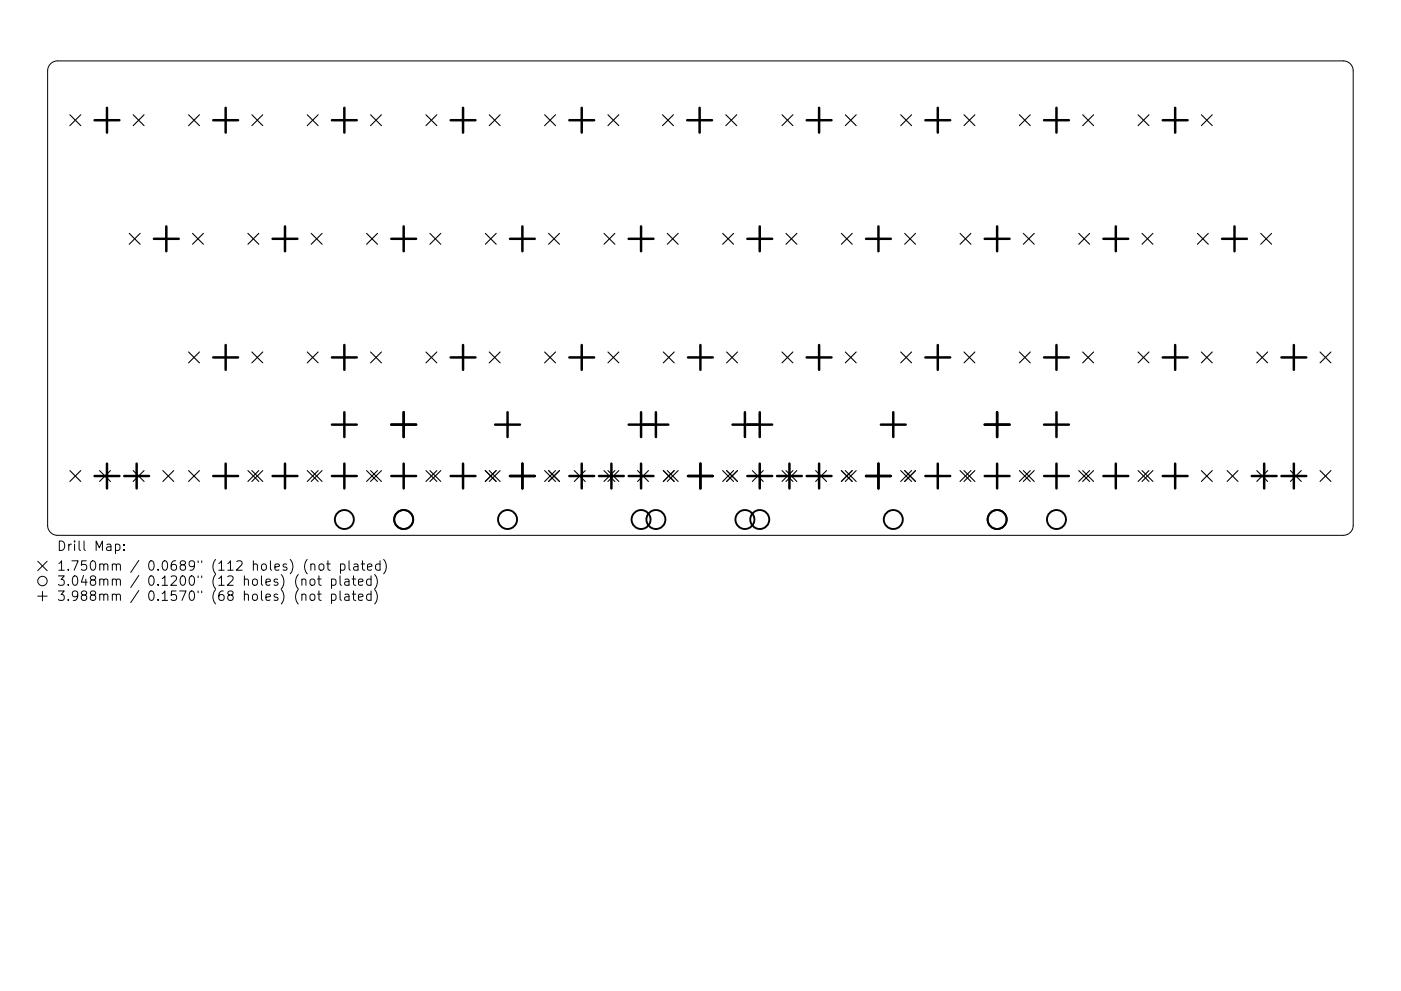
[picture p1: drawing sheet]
<svg xmlns="http://www.w3.org/2000/svg" width="297mm" height="210mm" viewBox="0 0 297 210" stroke-linecap="round" stroke-linejoin="round" font-family="sans-serif">
<defs><g id="words">
<g font-size="2.8">
<text x="12" y="116.9">Drill Map:</text>
<text x="12" y="121.1">1.750mm / 0.0689&quot; (112 holes) (not plated)</text>
<text x="12" y="124.3">3.048mm / 0.1200&quot; (12 holes) (not plated)</text>
<text x="12" y="127.5">3.988mm / 0.1570&quot; (68 holes) (not plated)</text>
</g>
</g></defs>
<g fill="none" stroke="#000" stroke-width=".21">
<path d="M10.7 13.5l.8-.5 .7-.1h272.6a2.1 2.1 0 0 1 2.1 2.1v96.5a2.1 2.1 0 0 1-2.1 2.1h-272.6a2.1 2.1 0 0 1-2.1-2.1v-96.5l.1-.7zM8 119.1l2 2M10 119.1l-2 2M24.5 115.5l.6-.1 .3 .4v.6l-.2 .3h-.7M26.3 116.6v.2M26.3 115.5v.2M65.9 119.8a.5 .5 0 0 1 .9 .1v1.1M65.9 119.6v1.4M67.7 119.8a.54 .54 0 0 1 .6-.2 .54 .54 0 0 1 .4 .4v.6a.54 .54 0 0 1-.6 .4 .54 .54 0 0 1-.5-.4zM69.2 119.6h.8M69.5 119v1.7l.1 .2 .4 .1M72.2 119.7l.6-.1 .3 .4v.6l-.1 .3h-.8"/>
<path d="M72.2 119.6v2M74 119v1.7l.3 .3M75.1 119.7h.7l.1 1.3M76.6 119.6h.7M76.9 119v1.7l.1 .2 .3 .1M80.6 119.7l-.6-.1-.4 .4v.6l.2 .3h.8M80.6 119v2M81.3 118.7a2.29 2.29 0 0 1 0 3M8 126.5h2M9 125.5v2M64 123a.5 .5 0 0 1 .9 .1v1.1M64 126.2a.5 .5 0 0 1 .9 .1v1.1"/>
<path d="M65.8 123a.54 .54 0 0 1 .5-.2 .54 .54 0 0 1 .5 .4v.6a.54 .54 0 0 1-.6 .4 .54 .54 0 0 1-.5-.4zM65.8 126.2a.54 .54 0 0 1 .5-.2 .54 .54 0 0 1 .5 .4v.6a.54 .54 0 0 1-.6 .4 .54 .54 0 0 1-.5-.4zM67.3 122.8h.8M67.3 126h.8M67.6 122.2v1.7l.1 .2 .4 .1M67.6 125.4v1.7l.1 .2 .4 .1M70.3 122.9l.6-.1 .3 .4v.6l-.1 .3h-.8M70.3 126.1l.6-.1 .3 .4v.6l-.1 .3h-.8M70.3 122.8v2M70.3 126v2M72.1 122.2v1.7l.3 .3M72.1 125.4v1.7l.3 .3"/>
<path d="M73.1 122.9h.8l.1 1.3M73.1 126.1h.8l.1 1.3M74 123.3l-.7 .1a.39 .39 0 0 0-.3 .4 .39 .39 0 0 0 .3 .4l.7-.1M74 126.5l-.7 .1a.39 .39 0 0 0-.3 .4 .39 .39 0 0 0 .3 .4l.7-.1M74.7 122.8h.7M74.7 126h.7M75 122.2v1.7l.1 .2 .3 .1M75 125.4v1.7l.1 .2 .3 .1M75.9 120.1l-.7 .1a.39 .39 0 0 0-.3 .4 .39 .39 0 0 0 .3 .4l.7-.1M76 123.5l1-.2-.1-.4-.6-.1-.3 .3 .1 1h.8M76 126.7l1-.2-.1-.4-.6-.1-.3 .3 .1 1h.8M77.9 120.3l1-.2-.1-.4-.6-.1-.3 .3 .1 1h.8"/>
<path d="M78.7 122.9l-.6-.1-.4 .4v.6l.2 .3h.8M78.7 126.1l-.6-.1-.4 .4v.6l.2 .3h.8M78.7 122.2v2M78.7 125.4v2M79.4 121.9a2.29 2.29 0 0 1 0 3M79.4 125.1a2.29 2.29 0 0 1 0 3"/>
<circle cx="9" cy="123.3" r="1"/>
</g>
<g fill="none" stroke="#000" stroke-width=".23">
<path d="M14.8 24.3l2.3 2.4M17.1 24.3l-2.3 2.4M28.2 24.3l2.3 2.4M30.5 24.3l-2.3 2.4M40 24.3l2.3 2.4M42.3 24.3l-2.3 2.4M53.4 24.3l2.3 2.4M55.7 24.3l-2.3 2.4M65.1 24.3l2.4 2.4M67.5 24.3l-2.4 2.4M78.6 24.3l2.3 2.4M80.9 24.3l-2.3 2.4"/>
<path d="M90.3 24.3l2.3 2.4M92.6 24.3l-2.3 2.4M103.7 24.3l2.3 2.4M106 24.3l-2.3 2.4M115.5 24.3l2.3 2.4M117.8 24.3l-2.3 2.4M128.9 24.3l2.3 2.4M131.2 24.3l-2.3 2.4M140.5 24.3l2.3 2.4M142.8 24.3l-2.3 2.4M153.9 24.3l2.3 2.4M156.2 24.3l-2.3 2.4"/>
<path d="M165.8 24.3l2.3 2.4M168.1 24.3l-2.3 2.4M179.2 24.3l2.3 2.4M181.5 24.3l-2.3 2.4M191 24.3l2.3 2.4M193.3 24.3l-2.3 2.4M204.4 24.3l2.3 2.4M206.7 24.3l-2.3 2.4M216.1 24.3l2.3 2.4M218.4 24.3l-2.3 2.4M229.5 24.3l2.4 2.4M231.9 24.3l-2.4 2.4"/>
<path d="M241.3 24.3l2.3 2.4M243.6 24.3l-2.3 2.4M254.7 24.3l2.3 2.4M257 24.3l-2.3 2.4M27.4 49.5l2.3 2.3M29.7 49.5l-2.3 2.3M40.8 49.5l2.3 2.3M43.1 49.5l-2.3 2.3M52.6 49.5l2.3 2.3M54.9 49.5l-2.3 2.3M66 49.5l2.3 2.3M68.3 49.5l-2.3 2.3"/>
<path d="M77.7 49.5l2.3 2.3M80 49.5l-2.3 2.3M91.1 49.5l2.4 2.3M93.5 49.5l-2.4 2.3M102.9 49.5l2.3 2.3M105.2 49.5l-2.3 2.3M116.3 49.5l2.3 2.3M118.6 49.5l-2.3 2.3M128.1 49.5l2.3 2.3M130.4 49.5l-2.3 2.3M141.5 49.5l2.3 2.3M143.8 49.5l-2.3 2.3"/>
<path d="M153.2 49.5l2.3 2.3M155.5 49.5l-2.3 2.3M166.6 49.5l2.3 2.3M168.9 49.5l-2.3 2.3M178.4 49.5l2.3 2.3M180.7 49.5l-2.3 2.3M191.8 49.5l2.3 2.3M194.1 49.5l-2.3 2.3M203.5 49.5l2.4 2.3M205.9 49.5l-2.4 2.3M217 49.5l2.3 2.3M219.3 49.5l-2.3 2.3"/>
<path d="M228.7 49.5l2.3 2.3M231 49.5l-2.3 2.3M242.1 49.5l2.3 2.3M244.4 49.5l-2.3 2.3M253.9 49.5l2.3 2.3M256.2 49.5l-2.3 2.3M267.3 49.5l2.3 2.3M269.6 49.5l-2.3 2.3M40 74.7l2.3 2.3M42.3 74.7l-2.3 2.3M53.4 74.7l2.3 2.3M55.7 74.7l-2.3 2.3"/>
<path d="M65.1 74.7l2.4 2.3M67.5 74.7l-2.4 2.3M78.6 74.7l2.3 2.3M80.9 74.7l-2.3 2.3M90.3 74.7l2.3 2.3M92.6 74.7l-2.3 2.3M103.7 74.7l2.3 2.3M106 74.7l-2.3 2.3M115.5 74.7l2.3 2.3M117.8 74.7l-2.3 2.3M128.9 74.7l2.3 2.3M131.2 74.7l-2.3 2.3"/>
<path d="M140.6 74.7l2.3 2.3M142.9 74.7l-2.3 2.3M154.1 74.7l2.3 2.3M156.4 74.7l-2.3 2.3M165.8 74.7l2.3 2.3M168.1 74.7l-2.3 2.3M179.2 74.7l2.3 2.3M181.5 74.7l-2.3 2.3M191 74.7l2.3 2.3M193.3 74.7l-2.3 2.3M204.4 74.7l2.3 2.3M206.7 74.7l-2.3 2.3"/>
<path d="M216.1 74.7l2.3 2.3M218.4 74.7l-2.3 2.3M229.5 74.7l2.4 2.3M231.9 74.7l-2.4 2.3M241.3 74.7l2.3 2.3M243.6 74.7l-2.3 2.3M254.7 74.7l2.3 2.3M257 74.7l-2.3 2.3M266.5 74.7l2.3 2.3M268.8 74.7l-2.3 2.3M279.9 74.7l2.3 2.3M282.2 74.7l-2.3 2.3"/>
<path d="M14.8 99.8l2.3 2.4M17.1 99.8l-2.3 2.4M21.1 99.8l2.3 2.4M23.4 99.8l-2.3 2.4M28.2 99.8l2.3 2.4M30.5 99.8l-2.3 2.4M34.5 99.8l2.3 2.4M36.8 99.8l-2.3 2.4M40 99.8l2.3 2.4M42.3 99.8l-2.3 2.4M52.6 99.8l2.3 2.4M53.4 99.8l2.3 2.4"/>
<path d="M54.9 99.8l-2.3 2.4M55.7 99.8l-2.3 2.4M65.1 99.8l2.4 2.4M66 99.8l2.3 2.4M67.5 99.8l-2.4 2.4M68.3 99.8l-2.3 2.4M77.7 99.8l2.3 2.4M78.6 99.8l2.3 2.4M80 99.8l-2.3 2.4M80.9 99.8l-2.3 2.4M90.3 99.8l2.3 2.4M91.1 99.8l2.4 2.4"/>
<path d="M92.6 99.8l-2.3 2.4M93.5 99.8l-2.4 2.4M102.9 99.8l2.3 2.4M103.7 99.8l2.3 2.4M105.2 99.8l-2.3 2.4M106 99.8l-2.3 2.4M115.5 99.8l2.3 2.4M116.3 99.8l2.3 2.4M117.8 99.8l-2.3 2.4M118.6 99.8l-2.3 2.4M121.8 99.8l2.3 2.4M124.1 99.8l-2.3 2.4"/>
<path d="M128.1 99.8l2.3 2.4M128.9 99.8l2.3 2.4M130.4 99.8l-2.3 2.4M131.2 99.8l-2.3 2.4M135.2 99.8l2.3 2.4M137.5 99.8l-2.3 2.4M140.6 99.8l2.3 2.4M141.5 99.8l2.3 2.4M142.9 99.8l-2.3 2.4M143.8 99.8l-2.3 2.4M153.2 99.8l2.3 2.4M154.1 99.8l2.3 2.4"/>
<path d="M155.5 99.8l-2.3 2.4M156.4 99.8l-2.3 2.4M159.5 99.8l2.3 2.4M161.8 99.8l-2.3 2.4M165.8 99.8l2.3 2.4M166.6 99.8l2.3 2.4M168.1 99.8l-2.3 2.4M168.9 99.8l-2.3 2.4M172.9 99.8l2.3 2.4M175.2 99.8l-2.3 2.4M178.4 99.8l2.3 2.4M179.2 99.8l2.3 2.4"/>
<path d="M180.7 99.8l-2.3 2.4M181.5 99.8l-2.3 2.4M191 99.8l2.3 2.4M191.8 99.8l2.3 2.4M193.3 99.8l-2.3 2.4M194.1 99.8l-2.3 2.4M203.5 99.8l2.4 2.4M204.4 99.8l2.3 2.4M205.9 99.8l-2.4 2.4M206.7 99.8l-2.3 2.4M216.1 99.8l2.3 2.4M217 99.8l2.3 2.4"/>
<path d="M218.4 99.8l-2.3 2.4M219.3 99.8l-2.3 2.4M228.7 99.8l2.3 2.4M229.5 99.8l2.4 2.4M231 99.8l-2.3 2.4M231.9 99.8l-2.4 2.4M241.3 99.8l2.3 2.4M242.1 99.8l2.3 2.4M243.6 99.8l-2.3 2.4M244.4 99.8l-2.3 2.4M254.7 99.8l2.3 2.4M257 99.8l-2.3 2.4"/>
<path d="M260.2 99.8l2.3 2.4M262.5 99.8l-2.3 2.4M266.5 99.8l2.3 2.4M268.8 99.8l-2.3 2.4M273.6 99.8l2.3 2.4M275.9 99.8l-2.3 2.4M279.9 99.8l2.3 2.4M282.2 99.8l-2.3 2.4"/>
</g>
<g fill="none" stroke="#000" stroke-width=".4">
<circle cx="73" cy="110.2" r="2.01"/>
<circle cx="85.6" cy="110.2" r="2.01"/>
<circle cx="107.6" cy="110.2" r="2.01"/>
<circle cx="135.9" cy="110.2" r="2.01"/>
<circle cx="139.1" cy="110.2" r="2.01"/>
<circle cx="157.9" cy="110.2" r="2.01"/>
<circle cx="161.1" cy="110.2" r="2.01"/>
<circle cx="189.4" cy="110.2" r="2.01"/>
<circle cx="211.4" cy="110.2" r="2.01"/>
<circle cx="224" cy="110.2" r="2.01"/>
</g>
<g fill="none" stroke="#000" stroke-width=".53">
<path d="M20 25.5h5.3M22.7 22.9v5.2M45.2 25.5h5.3M47.8 22.9v5.2M70.4 25.5h5.2M73 22.9v5.2M95.5 25.5h5.3M98.2 22.9v5.2M120.7 25.5h5.3M123.3 22.9v5.2M145.7 25.5h5.3M148.3 22.9v5.2"/>
<path d="M171 25.5h5.3M173.7 22.9v5.2M196.2 25.5h5.3M198.8 22.9v5.2M221.4 25.5h5.2M224 22.9v5.2M246.5 25.5h5.3M249.2 22.9v5.2M32.6 50.7h5.3M35.3 48v5.3M57.8 50.7h5.3M60.4 48v5.3"/>
<path d="M83 50.7h5.2M85.6 48v5.3M108.1 50.7h5.3M110.8 48v5.3M133.3 50.7h5.3M135.9 48v5.3M158.4 50.7h5.3M161.1 48v5.3M183.6 50.7h5.3M186.2 48v5.3M208.8 50.7h5.2M211.4 48v5.3"/>
<path d="M233.9 50.7h5.3M236.6 48v5.3M259.1 50.7h5.3M261.7 48v5.3M45.2 75.8h5.3M47.8 73.2v5.3M70.4 75.8h5.2M73 73.2v5.3M95.5 75.8h5.3M98.2 73.2v5.3M120.7 75.8h5.3M123.3 73.2v5.3"/>
<path d="M145.9 75.8h5.2M148.5 73.2v5.3M171 75.8h5.3M173.7 73.2v5.3M196.2 75.8h5.3M198.8 73.2v5.3M221.4 75.8h5.2M224 73.2v5.3M246.5 75.8h5.3M249.2 73.2v5.3M271.7 75.8h5.3M274.3 73.2v5.3"/>
<path d="M22.7 98.4v5.2M29 98.4v5.2M47.8 98.4v5.2M60.4 98.4v5.2M70.4 90.1h5.2M73 87.5v5.2M73 98.4v5.2M83 90.1h5.2M85.6 87.5v5.2M85.6 98.4v5.2M98.2 98.4v5.2M105 90.1h5.2"/>
<path d="M107.6 87.5v5.2M110.8 98.4v5.2M123.3 98.4v5.2M129.6 98.4v5.2M133.3 90.1h8.4M135.9 87.5v5.2M135.9 98.4v5.2M139.1 87.5v5.2M148.5 98.4v5.2M155.3 90.1h8.4M157.9 87.5v5.2M161.1 87.5v5.2"/>
<path d="M161.1 98.4v5.2M167.4 98.4v5.2M173.7 98.4v5.2M186.2 98.4v5.2M186.8 90.1h5.2M189.4 87.5v5.2M198.8 98.4v5.2M208.8 90.1h5.2M211.4 87.5v5.2M211.4 98.4v5.2M221.4 90.1h5.2M224 87.5v5.2"/>
<path d="M224 98.4v5.2M236.6 98.4v5.2M249.2 98.4v5.2M268 98.4v5.2M274.3 98.4v5.2M20 101h5.3M26.3 101h5.3M45.2 101h5.3M57.8 101h5.3M70.4 101h5.2M83 101h5.2M95.5 101h5.3"/>
<path d="M108.1 101h5.3M120.7 101h5.3M127 101h5.3M133.3 101h5.3M145.9 101h5.2M158.4 101h5.3M164.7 101h5.3M171 101h5.3M183.6 101h5.3M196.2 101h5.3M208.8 101h5.2M221.4 101h5.2"/>
<path d="M233.9 101h5.3M246.5 101h5.3M265.4 101h5.3M271.7 101h5.3"/>
</g>
<use href="#words"/>
</svg>
